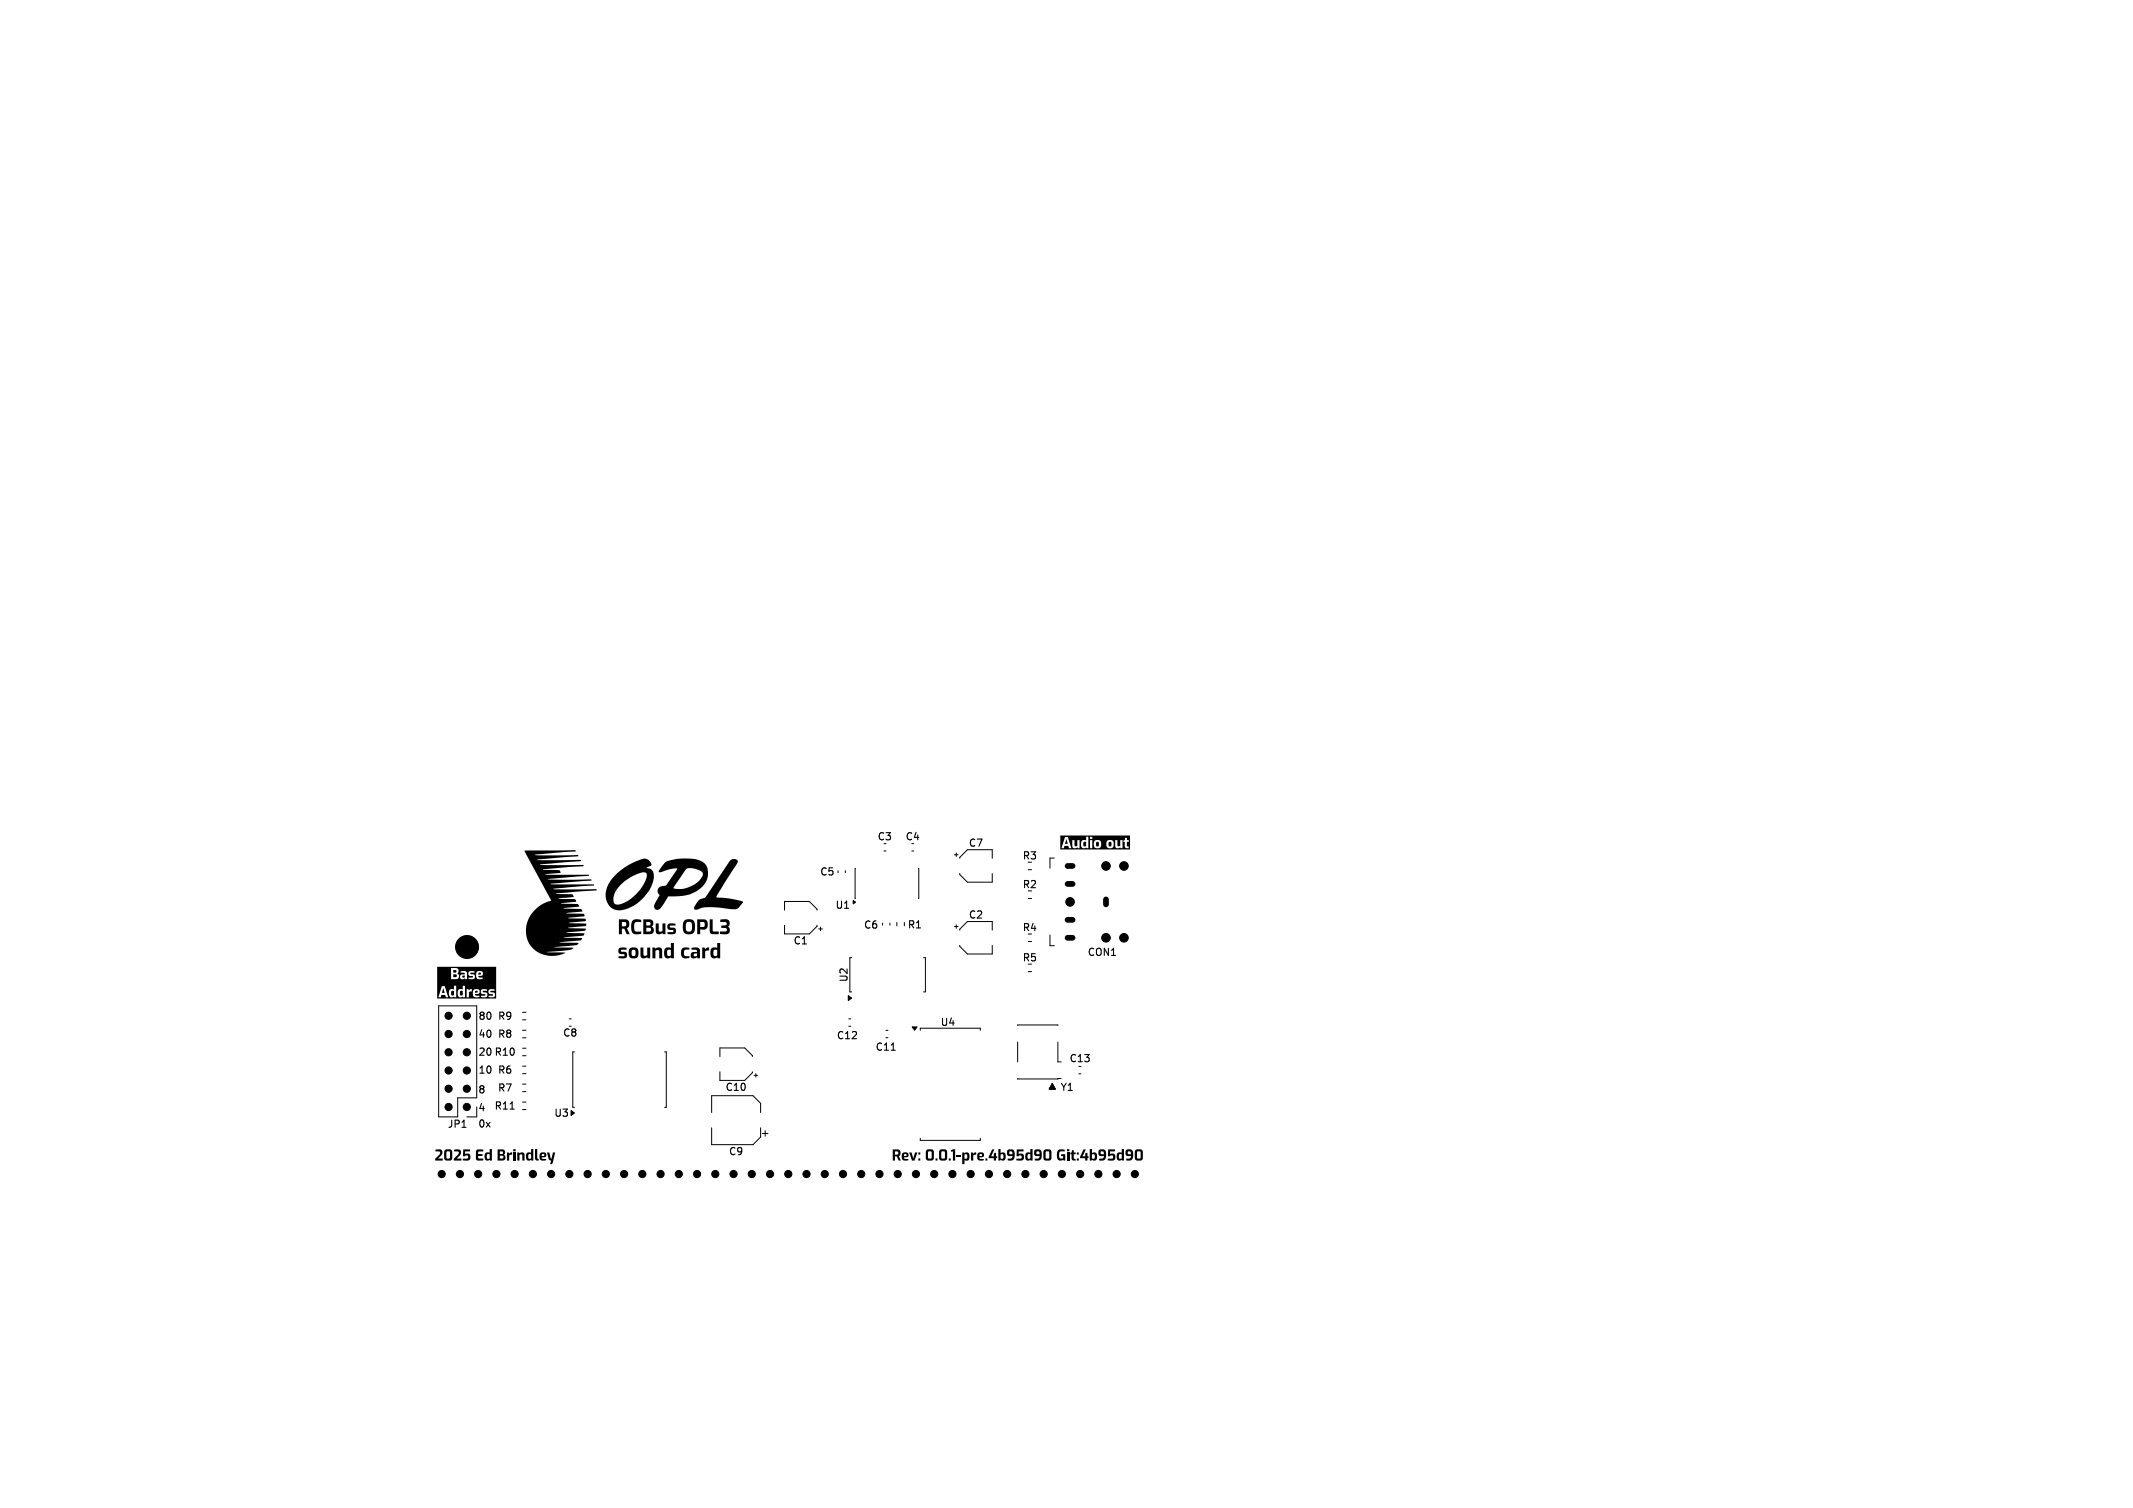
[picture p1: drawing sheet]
<svg xmlns="http://www.w3.org/2000/svg" width="297mm" height="210mm" viewBox="0 0 297 210" stroke-linecap="round" stroke-linejoin="round" font-family="sans-serif">
<defs><g id="words">
<g font-size="1.4">
<text x="122.1" y="117.2">C3</text>
<text x="126" y="117.2">C4</text>
<text x="134.8" y="118.1">C7</text>
<text x="142.3" y="119.9">R3</text>
<text x="114.1" y="122.1">C5</text>
<text x="142.3" y="123.9">R2</text>
<text x="110.4" y="131.7">C1</text>
<text x="116.2" y="126.8">U1</text>
<text x="120.2" y="129.5">C6</text>
<text x="126.3" y="129.5">R1</text>
<text x="134.8" y="128.1">C2</text>
<text x="142.3" y="129.9">R4</text>
<text x="118.2" y="136.9" transform="rotate(-90 118.2 136.9)">U2</text>
<text x="142.3" y="134.1">R5</text>
<text x="151.4" y="133.3">CON1</text>
<text x="66.5" y="142.2">80</text>
<text x="69.2" y="142.2">R9</text>
<text x="130.9" y="143.1">U4</text>
<text x="66.5" y="149.7">10</text>
<text x="66.5" y="147.2">20 R10</text>
<text x="66.5" y="144.7">40</text>
<text x="69.2" y="144.7">R8</text>
<text x="69.2" y="149.7">R6</text>
<text x="78.3" y="144.6">C8</text>
<text x="116.4" y="144.9">C12</text>
<text x="121.8" y="146.5">C11</text>
<text x="148.8" y="148.1">C13</text>
<text x="66.5" y="152.5">8</text>
<text x="66.5" y="155">4</text>
<text x="68.8" y="154.7">R11</text>
<text x="69.2" y="152.2">R7</text>
<text x="77.1" y="155.7">U3</text>
<text x="100.9" y="152.1">C10</text>
<text x="145.8" y="151.8">þÿ%²</text>
<text x="147.6" y="152.1">Y1</text>
<text x="62.2" y="157.3">JP1</text>
<text x="66.5" y="157.2">0x</text>
<text x="101.4" y="161.1">C9</text>
</g>
</g></defs>
<g fill="#000">
<path d="M73 118.5l6.4-.1a.71 .71 0 0 1 .8 .1l-.1 .1-5.6 .5h6v.1v.1l-5.7 .4 6.1 .1v.1h-.1l-5.6 .5 6 .1 .1 .1h-.1l-5.6 .5 2.3 .1 .2 .3-2.1 .3h6v.1l-5.7 .6h5.9l.2 .1-5.7 .5 6 .1v.1l-5.5 .4-.1 .1h5.9l.1 .2-5.7 .5h2a.37 .37 0 0 1 .5 .4l-2.1 .2 2.3 .1 .1 .4-2.1 .2 1.7 .1a.68 .68 0 0 1 .9 .3l-2.2 .3 1.9 .1a.51 .51 0 0 1 .7 .2l-.1 .1-2.2 .3 2.5 .1 .1 .3-2.3 .3h2.4l.1 .3a.25 .25 0 0 1-.4 .1l-2 .2 2.4 .1a.32 .32 0 0 1-.1 .4 .32 .32 0 0 1-.4 0l-2 .2 2.4 .1 .1 .1a.33 .33 0 0 1-.5 .3l-2.2 .2 2.4 .1v.1a.32 .32 0 0 1-.4 .2l-2.4 .3h2.6l-.2 .3-3 .3 2.6 .1a.56 .56 0 0 1-.7 .4l-2.6 .2 2.6 .1-.1 .2a11 11 0 0 1-3.1 .3l-.5 .1 2.6 .1a3.8 3.8 0 0 1-5.4-2.1 4.3 4.3 0 0 1 3.4-5.2zM85.7 121.8l1.1-.9 1.2-.7a3.5 3.5 0 0 1 2-.6 .85 .85 0 0 1 .7 .9l-.7 .4a1.13 1.13 0 0 1 1 1.5 5.8 5.8 0 0 1-4.8 4.4 1.79 1.79 0 0 1-1.8-1.5h1a.67 .67 0 0 0 1 .6 5.8 5.8 0 0 0 3.7-4.1 .48 .48 0 0 0-.8-.3 5.4 5.4 0 0 0-3.9 3.4v.4h-1a3.3 3.3 0 0 1 .3-2.1zM92.7 120.1l.7-.3a7.9 7.9 0 0 1 4.2 .1 1.97 1.97 0 0 1 .9 2.4 3.9 3.9 0 0 1-2.7 2.3l-1.1 .2h-1.6l-.6 1a1.16 1.16 0 0 1-1.2 .9 .82 .82 0 0 1 .1-1.3l.3-.4a.34 .34 0 0 0 .1-.3 .34 .34 0 0 0-.2-.3v-.3l.1-.5 2.1 .1a3.5 3.5 0 0 0 4.1-2 1.7 1.7 0 0 0-1.6-.8h-.1a.82 .82 0 0 0-1 .6l-1.4 2.1h-2.1l.3-.1a1.22 1.22 0 0 0 1.2-.9l1.1-1.6a4.3 4.3 0 0 0-2.3 .5h-.2l-.1-.2zM101.7 119.8a.67 .67 0 0 1 1 .2l-3 4.9a.66 .66 0 0 0 .8 .1l2.2 .4a.84 .84 0 0 1 .8 .2 1.82 1.82 0 0 1-1.2 1l-1.1-.1a7.2 7.2 0 0 0-4.3 .2 .31 .31 0 0 1-.3-.2 .31 .31 0 0 1 .2-.4 1.85 1.85 0 0 1 1.4-1.1zM148.5 116.8l.2 .7h-.4zM150.9 117.3h.3v.5a.28 .28 0 0 1-.4 0 .28 .28 0 0 1 0-.4zM152.7 117.3v-.1a.32 .32 0 0 1 .3 .4 .32 .32 0 0 1-.3 .3l-.1-.2zM154.4 117.3l.1-.1a.32 .32 0 0 1 .3 .4 .32 .32 0 0 1-.3 .3l-.1-.2zM147.6 116.4h9.7v1.9h-9.7v-.2h.5l.1-.3h.6l.1 .3h.3l-.1-.3h.2a.39 .39 0 0 0 .3 .4 .39 .39 0 0 0 .4-.2l.1 .1h.2v-.5h.2a.43 .43 0 0 0 .2 .5 .43 .43 0 0 0 .5-.1l.1 .1h.8v-.5h.2a.52 .52 0 0 0 .5 .5 .52 .52 0 0 0 .5-.5h.7a.52 .52 0 0 0 .4 .5 .52 .52 0 0 0 .7-.3h.2a.39 .39 0 0 0 .3 .4 .39 .39 0 0 0 .4-.2v.1h.3v-1.1h.1v.2h.2v.5a.38 .38 0 0 0 .2 .4 .38 .38 0 0 0 .4 0v-.2l-.3-.1v-.6h.3v-.2h-.3v-.3h-.2l-.1 .3h-.6l-.1 .8a.2 .2 0 0 1-.2 .1 .2 .2 0 0 1-.1-.2v-.7h-.3v.8h-.2a.55 .55 0 0 0-.4-.8 .55 .55 0 0 0-.7 .6h-.7a.52 .52 0 0 0-.5-.6 .52 .52 0 0 0-.5 .6h-.2v-.6h-.3v1.1h-.3v-1.5h.3v.2h.3v-.3h-.9v.5a.47 .47 0 0 0-.5 0 .47 .47 0 0 0-.2 .6h-.2v-.6h-.3v.8a.2 .2 0 0 1-.3 .1 .2 .2 0 0 1-.1-.2v-.7h-.3v.8h-.2l-.4-1.2h-.4l-.5 1.5h-.2zM61.7 137.6l.2 .7h-.4zM62.9 138h.3v.6a.28 .28 0 0 1-.4 0 .28 .28 0 0 1 0-.4zM63.1 135.1h.3a.18 .18 0 0 1 .2 .2 .18 .18 0 0 1-.2 .1h-.3z"/>
<path d="M63.1 135.7h.5v.3l-.5 .1zM64.1 138h.3v.6a.28 .28 0 0 1-.3 0 .28 .28 0 0 1-.1-.4zM64.4 135.9l.3-.1v.3h-.3zM66.2 138a.16 .16 0 0 1 .3 0 .16 .16 0 0 1-.1 .2h-.3zM66.6 135.5h.1a.16 .16 0 0 1 .2 0 .16 .16 0 0 1-.1 .2h-.2zM60.9 134.6h8.2v4.5h-8.2v-.2h.5l.1-.3h.5l.1 .3h.3l-.2-.6h.3a.43 .43 0 0 0 .2 .5 .43 .43 0 0 0 .5 0l.1 .1h.2v-.6h.2a.43 .43 0 0 0 .2 .5 .43 .43 0 0 0 .5 0l.1 .1h.2v-1.1h.3v1.1h.3v-.6h.5a.51 .51 0 0 0 .2 .5 .51 .51 0 0 0 .6 .1l.2-.1v-.1l-.6-.1-.1-.2h.3a.3 .3 0 0 0 .4-.3h.1a.35 .35 0 0 0 .6 .3l.1 .1v.1l-.6 .1v.1l.2 .1a.44 .44 0 0 0 .4 0 .44 .44 0 0 0 .3-.4 .39 .39 0 0 0-.6-.3l-.1-.1h.8v.1a.41 .41 0 0 0 .6 .3v.2h-.6v.1l.3 .1a.4 .4 0 0 0 .6-.4 .4 .4 0 0 0-.6-.3v-.2h.6a.34 .34 0 0 0-.6-.3 .3 .3 0 0 0-.3 .4h-.8l.1-.1h.5a.33 .33 0 0 0-.5-.3 .3 .3 0 0 0-.4 .4l-.1-.1a.5 .5 0 0 0-.6-.2 .5 .5 0 0 0-.4 .5h-.5l.1-.2h.3v-.3h-.2l-.2 .1-.1-.1h-.5v-.5h-.3v.5a.47 .47 0 0 0-.5 0 .47 .47 0 0 0-.2 .5h-.2v-1h-.3v.5a.47 .47 0 0 0-.5 0 .47 .47 0 0 0-.2 .5h-.3l-.3-1h-.4l-.5 1.6h-.1v-3.5h1.9v1h.7a.35 .35 0 0 0 .4-.4h.2a.37 .37 0 0 0 .2 .4 .37 .37 0 0 0 .4-.2l.1 .2h.2v-.8h.2a.35 .35 0 0 0 .5 .3l.2 .1-.1 .1h-.6v.2l.2 .1a.44 .44 0 0 0 .5 0 .44 .44 0 0 0 .2-.4v-.2h.2a.51 .51 0 0 0 .2 .5 .51 .51 0 0 0 .5 .1l.2-.1v-.2l-.6-.1v-.1h.3a.38 .38 0 0 0 .3-.5 .38 .38 0 0 0-.5-.2 .43 .43 0 0 0-.4 .6l-.8-.2v-.1h.6a.33 .33 0 0 0-.5-.3 .3 .3 0 0 0-.4 .4l-.2-.1a.53 .53 0 0 0-.8-.2l-.1 .2h.5l.1 .2h-.4l-.2 .3h-.2v-.3l-.3-.1a.4 .4 0 0 0 .2-.5 .4 .4 0 0 0-.4-.3h-.6v.6h-1.9zM86.2 132.1a1.21 1.21 0 0 1 1-.1v.3h-.7v.2a.54 .54 0 0 1 .8 .4 .52 .52 0 0 1-.2 .5 .52 .52 0 0 1-.5 .1l-.5-.1v-.2l.8-.1a.16 .16 0 0 0 0-.1 .16 .16 0 0 0-.1-.1 .51 .51 0 0 1-.6-.2 .51 .51 0 0 1 0-.6zM86.2 128h.8a.66 .66 0 0 1 .6 .5 .66 .66 0 0 1-.3 .8l.4 .8h-.4l-.4-.8h-.3v.8h-.4v-1.1h.8l.2-.2a.26 .26 0 0 0-.2-.4h-.4v.6h-.4zM87.7 132.1a.75 .75 0 0 1 .9-.1 .75 .75 0 0 1 .3 .9 .69 .69 0 0 1-.8 .6 .69 .69 0 0 1-.6-.8h.4a.31 .31 0 0 0 .3 .4 .31 .31 0 0 0 .3-.4 .31 .31 0 0 0-.3-.4 .31 .31 0 0 0-.3 .4h-.4zM88.1 128.2a1.12 1.12 0 0 1 1.2-.1v.3a.73 .73 0 0 0-.9 .2 .86 .86 0 0 0 .2 1.1h.7v.3a1.09 1.09 0 0 1-1.3-.2l-.1-.3a1.76 1.76 0 0 1 .2-1.3zM89.2 132h.4v.9a.28 .28 0 0 0 .2 .2 .28 .28 0 0 0 .3-.1v-1h.4v1.5h-.3l-.1-.2a.53 .53 0 0 1-.5 .2 .53 .53 0 0 1-.4-.5zM89.6 128h.8a.53 .53 0 0 1 .6 .4 .53 .53 0 0 1-.3 .6 .56 .56 0 0 1 .3 .7 .56 .56 0 0 1-.6 .4h-.8v-.4h.8a.26 .26 0 0 0 .3-.2 .26 .26 0 0 0-.3-.3h-.4v.5h-.4v-.8h.8a.25 .25 0 0 0 .2-.3 .25 .25 0 0 0-.2-.2h-.4v.5h-.4z"/>
<path d="M90.8 132h.4l.1 .1a.52 .52 0 0 1 .6-.2 .52 .52 0 0 1 .3 .6v1h-.4v-1a.28 .28 0 0 0-.2-.2 .28 .28 0 0 0-.3 .1v1.1h-.5zM91.3 128.6h.4v.9a.28 .28 0 0 0 .2 .3 .28 .28 0 0 0 .3-.2v-1h.5v1.5h-.4l-.1-.2a.53 .53 0 0 1-.5 .2 .53 .53 0 0 1-.4-.4zM93 128.7a1.21 1.21 0 0 1 1.1 0v.2h-.8v.3a.54 .54 0 0 1 .8 .4 .52 .52 0 0 1-.2 .5 .52 .52 0 0 1-.5 0l-.5-.1v-.2h.8a.16 .16 0 0 0 .1-.2 .16 .16 0 0 0-.2-.1 .51 .51 0 0 1-.6-.1 .51 .51 0 0 1 0-.7zM92.6 132.1l.3-.2 .5 .1v-.7h.4v2.2h-.3l-.1-.2a.58 .58 0 0 1-.7 .1 .58 .58 0 0 1-.2-.7h.4a.33 .33 0 0 0 .1 .4 .33 .33 0 0 0 .4 0v-.8a.34 .34 0 0 0-.4 0 .34 .34 0 0 0-.1 .4h-.4zM95 132.1a1.01 1.01 0 0 1 1-.1v.2h-.4a.41 .41 0 0 0-.4 .7l.2 .2 .6 .1v.2a.8 .8 0 0 1-1-.1 .8 .8 0 0 1-.1-1zM95.3 128.2a.89 .89 0 0 1 1.1-.1 .89 .89 0 0 1 .4 1 .87 .87 0 0 1-.9 1 .87 .87 0 0 1-.8-1h.4a.48 .48 0 0 0 .4 .6 .48 .48 0 0 0 .5-.6 .48 .48 0 0 0-.5-.7 .48 .48 0 0 0-.4 .7h-.4v-.6zM96.3 132a.83 .83 0 0 1 1.2 .3v1.2h-.4v-.2l-.1 .1a.48 .48 0 0 1-.6 .1 .48 .48 0 0 1-.2-.5h.4a.25 .25 0 0 0 .2 .2 .25 .25 0 0 0 .3-.1v-.3h-.4l-.1 .2h-.4a.41 .41 0 0 1 .5-.4h.4l-.1-.3h-.7zM97.8 132h.3l.1 .2 .2-.2h.3v.4h-.3l-.2 .1v1h-.4zM97.1 128h.9a.76 .76 0 0 1 .6 .6 .76 .76 0 0 1-.3 .8h-.8v.7h-.4v-1h.8a.38 .38 0 0 0 .2-.3 .38 .38 0 0 0-.2-.4h-.4v.7h-.4zM98.8 128h.4l.1 1.7h.8v.4h-.8a.42 .42 0 0 1-.5-.5zM99.1 132.1l.2-.2 .6 .1v-.7h.4v2.2h-.4v-.2a.58 .58 0 0 1-.8 .1 .58 .58 0 0 1-.2-.7h.4a.33 .33 0 0 0 .1 .4 .33 .33 0 0 0 .5 0v-.8a.34 .34 0 0 0-.5 0 .34 .34 0 0 0-.1 .4h-.4zM100.3 128.1a1.12 1.12 0 0 1 1.2 .1l.1 .6-.3 .3a.59 .59 0 0 1 .3 .7 .59 .59 0 0 1-.8 .3h-.6v-.4h.7a.25 .25 0 0 0 .3-.2 .25 .25 0 0 0-.3-.3h-.5v-.3h.5a.24 .24 0 0 0 .3-.3 .24 .24 0 0 0-.3-.2h-.6z"/>
<path d="M60.6 160.1a.68 .68 0 0 1 1 .2 .66 .66 0 0 1-.2 .7l-.4 .3h.7v.3h-1.1v-.2l.7-.8a.19 .19 0 0 0 0-.2 .19 .19 0 0 0-.2 0h-.5zM61.9 160.2l.3-.1h.4a.36 .36 0 0 1 .4 .4v.7a.36 .36 0 0 1-.4 .4h-.3a.37 .37 0 0 1-.5-.4v-.7h.4v.8h.3l.2-.1-.1-.8-.3-.1-.1 .2h-.4zM63.2 160.1a.68 .68 0 0 1 1 .2 .66 .66 0 0 1-.3 .7l-.3 .3h.6v.3h-1v-.2l.7-.8a.19 .19 0 0 0 0-.2 .19 .19 0 0 0-.2 0h-.5zM64.5 160.1h.9v.2h-.6v.4h.1a.45 .45 0 0 1 .5 0 .45 .45 0 0 1 .1 .5 .41 .41 0 0 1-.5 .4h-.6v-.2h.6a.24 .24 0 0 0 .2-.4 .24 .24 0 0 0-.4 0h-.3zM66.4 160.1h.9v.3h-.6l-.1 .1v.2h.6v.3h-.6v.3h.7v.3h-.2a.6 .6 0 0 1-.8-.2v-1zM67.6 160.6l.2-.1h.4v-.5h.3v1.6h-.3v-.1a.43 .43 0 0 1-.6 .1 .43 .43 0 0 1-.1-.5h.3a.24 .24 0 0 0 .1 .3 .24 .24 0 0 0 .3-.1v-.5l-.1-.1a.24 .24 0 0 0-.3 .1 .24 .24 0 0 0 0 .3h-.3zM69.3 160.1h.6a.4 .4 0 0 1 .4 .2 .4 .4 0 0 1-.2 .5 .42 .42 0 0 1 .3 .5 .42 .42 0 0 1-.5 .3h-.6v-.3h.7l.1-.2-.1-.1-.4-.1v.4h-.3v-.6h.7a.19 .19 0 0 0 0-.2 .19 .19 0 0 0-.1-.2h-.3v.4h-.3zM70.6 160.5h.2l.1 .2 .2-.2h.2v.3l-.4 .1v.7h-.3zM71.5 160.5h.3v1.1h-.3zM71.5 160h.3v.3h-.3zM72 160.5h.3v.1a.39 .39 0 0 1 .5-.1 .39 .39 0 0 1 .2 .4v.7h-.3v-.7a.21 .21 0 0 0-.1-.2 .21 .21 0 0 0-.3 .1v.8h-.3zM73.4 160.6l.2-.1h.3v-.5h.4v1.6h-.3l-.1-.1a.43 .43 0 0 1-.5 .1 .43 .43 0 0 1-.2-.5h.3a.24 .24 0 0 0 .1 .3 .24 .24 0 0 0 .3-.1v-.5v-.1a.24 .24 0 0 0-.3 .1 .24 .24 0 0 0-.1 .3h-.3z"/>
<path d="M74.5 160h.3v1.3l.2 .1v.2a.36 .36 0 0 1-.5-.3zM75.3 160.6v-.1a.46 .46 0 0 1 .5 0 .46 .46 0 0 1 .3 .4 .29 .29 0 0 1-.4 .3h-.3l.1 .1 .5 .1v.2a.59 .59 0 0 1-.9-.4v-.2h.7a.2 .2 0 0 0-.2-.3 .2 .2 0 0 0-.2 .3h-.3zM76.2 160.5h.3l.2 .8 .1 .1 .2-.9h.3l-.4 1.6h-.3l.1-.5-.3-.2zM124.3 160.1h.7a.5 .5 0 0 1 .4 .4 .5 .5 0 0 1-.3 .5l.3 .6h-.3l-.2-.6h-.3v.6h-.3v-.8h.7l.1-.2-.1-.2-.4-.1v.5h-.3zM125.7 160.6l.1-.1a.46 .46 0 0 1 .4 0 .46 .46 0 0 1 .3 .4 .29 .29 0 0 1-.4 .3h-.2v.1l.6 .1v.2a.59 .59 0 0 1-.9-.4v-.2h.6a.2 .2 0 0 0-.2-.3 .2 .2 0 0 0-.1 .3h-.3zM126.6 160.5h.3l.3 .8 .2-.8h.3l-.4 1.1h-.3zM127.9 161.3h.2v.3h-.2zM127.9 160.5h.2v.3h-.2zM129 160.2l.2-.1h.4a.36 .36 0 0 1 .4 .4v.7a.36 .36 0 0 1-.4 .4h-.3a.37 .37 0 0 1-.4-.4v-.7h.3l.1 .8h.3l.1-.1v-.8l-.4-.1-.1 .2h-.3zM130.3 161.3h.2v.3h-.2zM130.8 160.2l.3-.1h.4a.36 .36 0 0 1 .4 .4v.7a.36 .36 0 0 1-.4 .4h-.3a.37 .37 0 0 1-.4-.4v-.7h.3v.8h.4l.1-.1v-.8l-.4-.1-.1 .2h-.3zM132.1 161.3h.3v.3h-.3z"/>
<path d="M132.4 160.2l.6-.1v1.5h-.3v-1.2h-.3zM133.2 160.9h.6v.2h-.6zM134 160.5h.2l.1 .1a.43 .43 0 0 1 .5-.1 .43 .43 0 0 1 .2 .6 .46 .46 0 0 1-.2 .5 .46 .46 0 0 1-.5 0v.5h-.3v-1.3h.3v.5a.3 .3 0 0 0 .4-.2 .3 .3 0 0 0-.4-.3h-.3zM135.2 160.5h.2l.1 .2 .2-.2h.2v.3l-.4 .1v.7h-.3zM136.2 160.6l.1-.1a.46 .46 0 0 1 .4 0 .46 .46 0 0 1 .3 .4 .29 .29 0 0 1-.3 .3h-.3v.1l.6 .1v.2a.59 .59 0 0 1-.9-.4v-.2h.6a.2 .2 0 0 0-.2-.3 .2 .2 0 0 0-.1 .3h-.3zM137.2 161.3h.3v.3h-.3zM138.1 160.1h.4l-.5 .9h.4v-.5h.3v.5h.2v.2l-.2 .1v.3h-.3v-.3h-.7l-.1-.2zM139 160h.3v.6l.1-.1a.44 .44 0 0 1 .5 .1 .44 .44 0 0 1 .1 .5 .43 .43 0 0 1-.1 .5 .43 .43 0 0 1-.6-.1v.1h-.3v-.8h.3v.5a.3 .3 0 0 0 .4-.2 .3 .3 0 0 0-.3-.4l-.4 .1zM140.3 160.2l.1-.1a.61 .61 0 0 1 .7 0 .61 .61 0 0 1 .2 .7 .68 .68 0 0 1-.2 .7 .68 .68 0 0 1-.8 .1v-.2l.6-.1 .1-.3h-.1a.45 .45 0 0 1-.5 0 .45 .45 0 0 1-.2-.5h.3l.1 .2h.4a.26 .26 0 0 0-.1-.3 .26 .26 0 0 0-.4 .1h-.3zM141.6 160.1h.9v.2h-.6l-.1 .4h.2a.45 .45 0 0 1 .5 0 .45 .45 0 0 1 .1 .5 .41 .41 0 0 1-.5 .4h-.6v-.2h.6a.24 .24 0 0 0 .1-.4 .24 .24 0 0 0-.4 0h-.3zM142.9 160.6l.2-.1h.4v-.5h.3v1.6h-.3v-.1a.43 .43 0 0 1-.6 .1 .43 .43 0 0 1-.1-.5h.3a.24 .24 0 0 0 .1 .3 .24 .24 0 0 0 .3-.1v-.5l-.1-.1a.24 .24 0 0 0-.3 .1 .24 .24 0 0 0 0 .3h-.3zM144.1 160.2l.1-.1a.61 .61 0 0 1 .7 0 .61 .61 0 0 1 .2 .7 .68 .68 0 0 1-.3 .7 .68 .68 0 0 1-.7 .1v-.2l.6-.1 .1-.3h-.1a.45 .45 0 0 1-.5 0 .45 .45 0 0 1-.2-.5h.3l.1 .2h.4a.26 .26 0 0 0-.1-.3 .26 .26 0 0 0-.4 .1h-.3z"/>
<path d="M145.4 160.2l.2-.1h.4a.36 .36 0 0 1 .4 .4v.7a.36 .36 0 0 1-.4 .4h-.3a.37 .37 0 0 1-.4-.4v-.7h.3v.8h.4l.1-.1v-.8l-.4-.1-.1 .2h-.3zM147.3 160.2a.93 .93 0 0 1 1-.1v.3a.54 .54 0 0 0-.8 .1 .67 .67 0 0 0 .2 .8h.3v-.3h-.2v-.2l.5-.1v.9h-.2v-.1a.57 .57 0 0 1-.8 0 .57 .57 0 0 1-.1-.7zM148.6 160.5h.3v1.1h-.3zM148.6 160h.3v.3h-.3zM149.3 160.2h.2v.3h.3v.2h-.3v.6l.3 .1v.2h-.2a.32 .32 0 0 1-.4-.4v-.5h-.2v-.2h.2zM150 161.3h.2v.3h-.3zM150 160.5h.2v.3h-.3zM150.9 160.1h.3l-.5 .9h.4l.1-.5h.2v.5h.2v.2l-.2 .1v.3h-.3v-.3h-.7v-.2zM151.7 160h.3v.6l.1-.1a.44 .44 0 0 1 .5 .1 .44 .44 0 0 1 .2 .5 .43 .43 0 0 1-.2 .5 .43 .43 0 0 1-.6-.1v.1h-.3v-.8h.3v.5a.3 .3 0 0 0 .5-.2 .3 .3 0 0 0-.4-.4l-.4 .1zM153 160.2l.1-.1a.61 .61 0 0 1 .7 0 .61 .61 0 0 1 .2 .7 .68 .68 0 0 1-.2 .7 .68 .68 0 0 1-.8 .1v-.2l.6-.1 .1-.3h-.1a.45 .45 0 0 1-.5 0 .45 .45 0 0 1-.2-.5h.4v.2h.4a.26 .26 0 0 0-.1-.3 .26 .26 0 0 0-.3 .1h-.4zM154.3 160.1h.9v.2h-.6v.4h.1a.45 .45 0 0 1 .5 0 .45 .45 0 0 1 .1 .5 .41 .41 0 0 1-.5 .4h-.6v-.2h.6a.24 .24 0 0 0 .2-.4 .24 .24 0 0 0-.4 0h-.3zM155.6 160.6l.2-.1h.4v-.5h.3v1.6h-.3v-.1a.43 .43 0 0 1-.5 .1 .43 .43 0 0 1-.2-.5h.3a.24 .24 0 0 0 .1 .3 .24 .24 0 0 0 .3-.1v-.5l-.1-.1a.24 .24 0 0 0-.3 .1 .24 .24 0 0 0 0 .3h-.3z"/>
<path d="M156.8 160.2l.1-.1a.61 .61 0 0 1 .7 0 .61 .61 0 0 1 .2 .7 .68 .68 0 0 1-.2 .7 .68 .68 0 0 1-.8 .1v-.2l.6-.1 .1-.3h-.1a.45 .45 0 0 1-.5 0 .45 .45 0 0 1-.2-.5h.3l.1 .2h.4a.26 .26 0 0 0-.1-.3 .26 .26 0 0 0-.4 .1h-.3zM158.1 160.2l.2-.1h.4a.36 .36 0 0 1 .4 .4v.7a.36 .36 0 0 1-.4 .4h-.3a.37 .37 0 0 1-.4-.4v-.7h.3l.1 .8h.3l.1-.1v-.8l-.4-.1-.1 .2h-.3z"/>
</g>
<path d="M64.3 157h.6M71 154.5h.6M124.1 146.3h.6" fill="none" stroke="#000" stroke-width=".15"/>
<g fill="none" stroke="#000" stroke-width=".14">
<path d="M123.1 118.5h.3M127 118.5h.2M132.9 119h.5M133.2 118.8v.5M133.6 119.5v-.1l1.1-1.1h3.5v1.2M146.8 119.5h-.6v1.4M109.2 126.7v-1.2h3.5l1.1 1.1v.1M109.2 128.9v1.2h3.5l1.1-1.1v-.1M114 129.4h.5M114.3 129.1v.5M116.7 121.3v.2M117.7 121.3v.2"/>
<path d="M118.6 133.4h-.3v4.7h.3M119.1 121v4.1M122.9 128.6v.2M123.9 128.6v.2M124.9 128.5v.4M125.9 128.5v.4M127.9 121v4.1M128.6 133.4h.3v4.7h-.3M132.9 129h.5M133.2 128.8v.5M133.6 121.7v.1l1.1 1.1h3.5v-1.2M133.6 129.5v-.1l1.1-1.1h3.5v1.2"/>
<path d="M133.6 131.7v.1l1.1 1.1h3.5v-1.2M143.2 121.1h.4M143.2 131.1h.4M143.2 125.1h.4M143.2 135.3h.4M146.2 130.2v1.5h.6M61.1 140.1h5.3v12.8h-2.7v2.6h-2.6zM66.4 154.2v1.3h-1.4M72.8 143.5h.4M72.8 153.5h.4M72.8 154.5h.4M72.8 151h.4"/>
<path d="M72.8 152h.4M72.8 146h.4M72.8 147h.4M72.8 141h.4M72.8 142h.4M72.8 144.5h.4M72.8 148.5h.4M72.8 149.5h.4M79.3 141.9h.2M79.3 142.9h.2M80 146.5h-.2v7.7h.2M92.5 146.5h.3v7.7h-.3"/>
<path d="M99.1 154.9v-2.3h5.7l1.1 1.1v1.2M99.1 157.1v2.3h5.7l1.1-1.1v-1.2M100.2 147.1v-1.2h3.5l1.1 1.1v.1M100.2 149.3v1.2h3.5l1.1-1.1v-.1M105 149.8h.5M105.2 149.5v.5M106.2 157.8h.7M106.5 157.5v.7M118.2 141.9h.3M118.2 142.9h.3M123.4 143.5h.2M123.4 144.5h.2"/>
<path d="M128.1 143.5v-.3h8.4v.3M128.1 158.5v.3h8.4v-.3M141.7 142.8h5.6M141.7 145.1v2.8M141.7 150.2h6.1M147.3 145.1v2.8h.5M150.2 149.5h.3"/>
</g>
<g fill="#000" stroke="#000" stroke-width=".14">
<path d="M118.1 138.7l.5 .3-.5 .3zM118.8 125.4l.3 .2-.3 .3zM79.5 154.7l.5 .3-.5 .3zM127 143h.7l-.3 .5z"/>
<circle cx="65" cy="131.9" r="1.6"/>
<circle cx="149" cy="125.6" r=".6"/>
<circle cx="154" cy="120.6" r=".6"/>
<circle cx="154" cy="130.6" r=".6"/>
<circle cx="156.5" cy="120.6" r=".6"/>
<circle cx="156.5" cy="130.6" r=".6"/>
<circle cx="62.5" cy="154.2" r=".5"/>
<circle cx="62.5" cy="141.5" r=".5"/>
<circle cx="62.5" cy="146.5" r=".5"/>
<circle cx="62.5" cy="149.1" r=".5"/>
<circle cx="62.5" cy="144" r=".5"/>
<circle cx="62.5" cy="151.6" r=".5"/>
<circle cx="65" cy="146.5" r=".5"/>
<circle cx="65" cy="151.6" r=".5"/>
<circle cx="65" cy="144" r=".5"/>
<circle cx="65" cy="154.2" r=".5"/>
<circle cx="65" cy="149.1" r=".5"/>
<circle cx="65" cy="141.5" r=".5"/>
<circle cx="61.5" cy="163.5" r=".5"/>
<circle cx="64" cy="163.5" r=".5"/>
<circle cx="66.6" cy="163.5" r=".5"/>
<circle cx="69.1" cy="163.5" r=".5"/>
<circle cx="71.7" cy="163.5" r=".5"/>
<circle cx="74.2" cy="163.5" r=".5"/>
<circle cx="76.7" cy="163.5" r=".5"/>
<circle cx="79.3" cy="163.5" r=".5"/>
<circle cx="81.8" cy="163.5" r=".5"/>
<circle cx="84.4" cy="163.5" r=".5"/>
<circle cx="86.9" cy="163.5" r=".5"/>
<circle cx="89.4" cy="163.5" r=".5"/>
<circle cx="92" cy="163.5" r=".5"/>
<circle cx="94.5" cy="163.5" r=".5"/>
<circle cx="97.1" cy="163.5" r=".5"/>
<circle cx="99.6" cy="163.5" r=".5"/>
<circle cx="102.1" cy="163.5" r=".5"/>
<circle cx="104.7" cy="163.5" r=".5"/>
<circle cx="107.2" cy="163.5" r=".5"/>
<circle cx="109.8" cy="163.5" r=".5"/>
<circle cx="112.3" cy="163.5" r=".5"/>
<circle cx="114.8" cy="163.5" r=".5"/>
<circle cx="117.4" cy="163.5" r=".5"/>
<circle cx="119.9" cy="163.5" r=".5"/>
<circle cx="122.5" cy="163.5" r=".5"/>
<circle cx="125" cy="163.5" r=".5"/>
<circle cx="127.5" cy="163.5" r=".5"/>
<circle cx="130.1" cy="163.5" r=".5"/>
<circle cx="132.6" cy="163.5" r=".5"/>
<circle cx="135.2" cy="163.5" r=".5"/>
<circle cx="137.7" cy="163.5" r=".5"/>
<circle cx="140.2" cy="163.5" r=".5"/>
<circle cx="142.8" cy="163.5" r=".5"/>
<circle cx="145.3" cy="163.5" r=".5"/>
<circle cx="147.9" cy="163.5" r=".5"/>
<circle cx="150.4" cy="163.5" r=".5"/>
<circle cx="152.9" cy="163.5" r=".5"/>
<circle cx="155.5" cy="163.5" r=".5"/>
<circle cx="158" cy="163.5" r=".5"/>
</g>
<path d="M148.6 130.6h.7M148.6 128.1h.7M148.6 120.6h.7M148.6 123.1h.7M154 125.3v.7" fill="none" stroke="#000" stroke-width=".8"/>
<use href="#words"/>
</svg>
